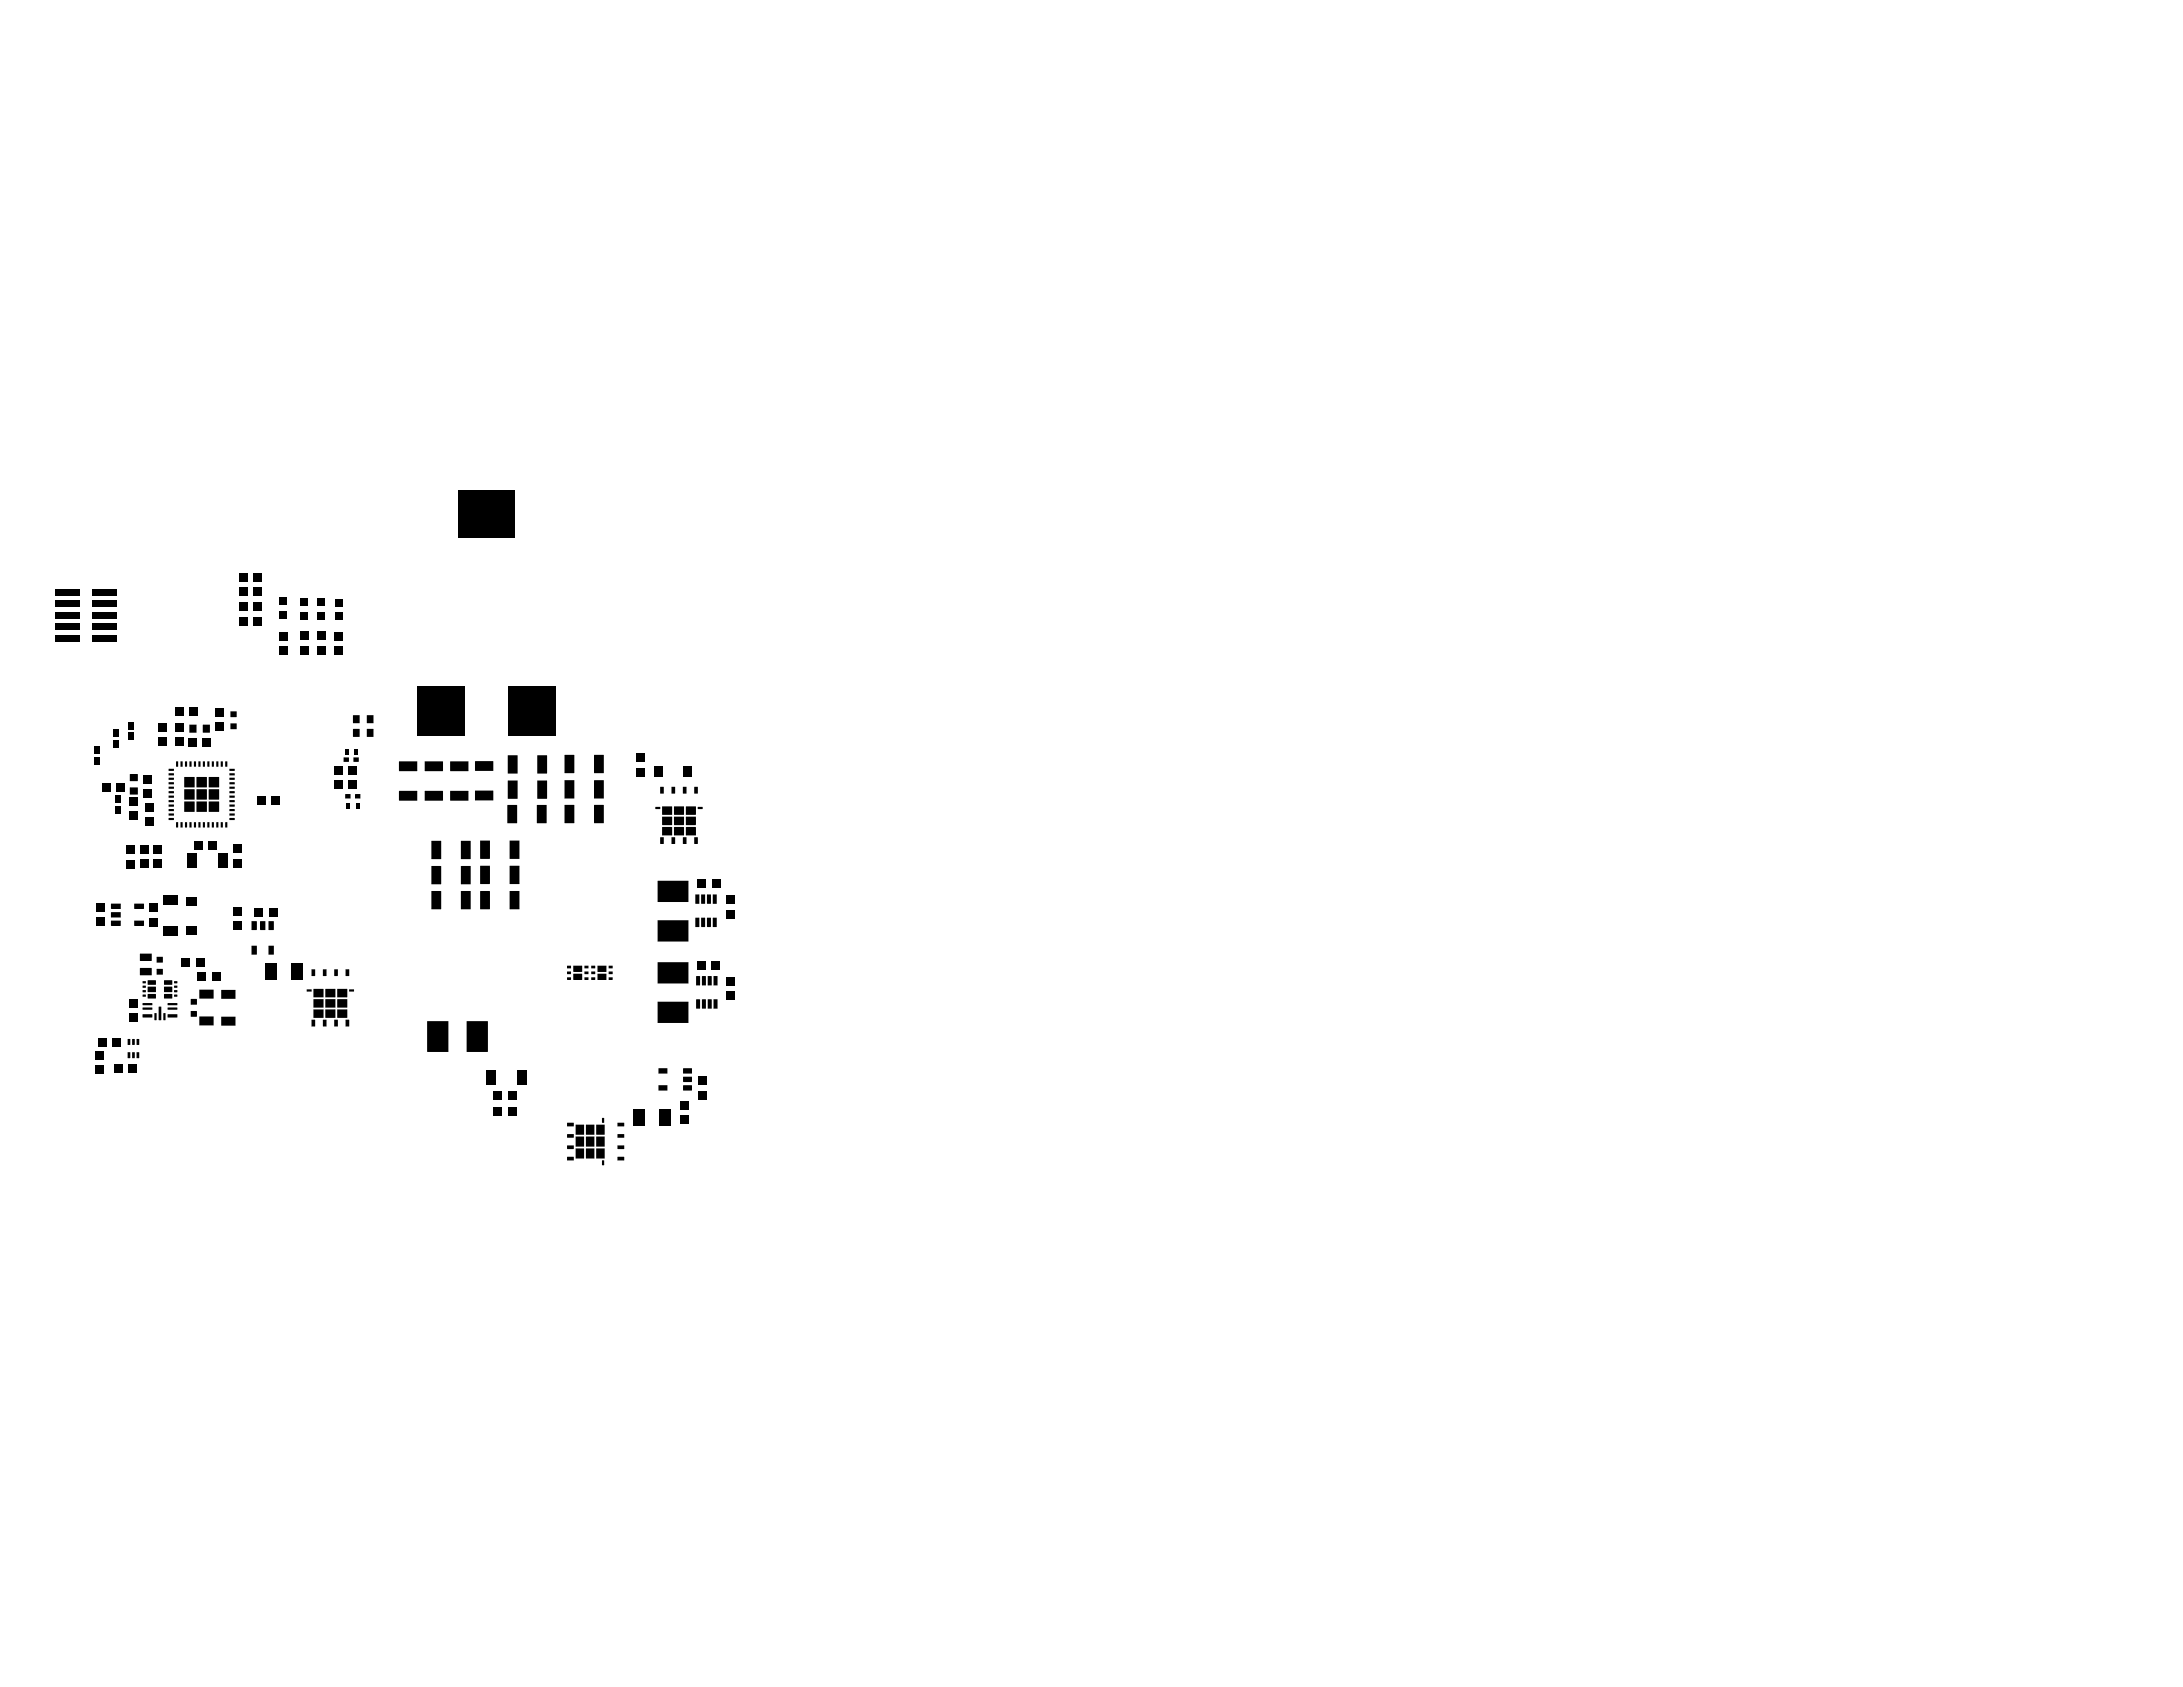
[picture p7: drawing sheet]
<svg xmlns="http://www.w3.org/2000/svg" width="279mm" height="216mm" viewBox="0 0 279 216" stroke-linecap="round" stroke-linejoin="round" font-family="sans-serif">
<g fill="#000">
<path d="M16.6 99.9l.1 .1zM21.6 98.6v.1zM21.6 99.7v.1zM22.2 98.4h.1zM22.2 99h.1zM22.2 99.5l.1 .1zM22.5 98.1h.1zM22.7 97.4l.1 .1zM23.1 98.1h.1zM23.3 97.4l.1 .1zM23.9 97.4v.1zM24.2 93.7l.1 .1z"/>
<path d="M24.2 98.1h.1zM24.5 97.4v.1zM24.8 98.1h.1zM25 97.4l.1 .1zM25.1 92.7l.1 .1zM25.2 99.4l1.3 .1v1.3l-1.3-.1zM25.6 97.4l.1 .1zM26 93.7v.1zM26.2 97.4v.1zM26.5 98.1h.1zM26.8 97.4v.1zM26.7 99.4l1.3 .1v1.3l-1.3-.1z"/>
<path d="M26.8 92.7l.1 .1zM27.1 98.1h.1zM27.3 97.4l.1 .1zM27.9 97.4l.1 .1zM28.2 98.1h.1zM28.5 97.4v.1zM28.8 98.1h.1zM29 97.4l.1 .1zM29.4 99.7v.1zM29.4 98.6v.1zM29.5 91.7v.1zM30 99.5v.1z"/>
<path d="M30.2 92.6h.1zM30.2 91l.1 .1zM44 97.4v.1zM44.6 96.9l.1 .1zM45.2 92.5v.1zM45.2 97.4l.1 .1zM45.9 96.9v.1zM46 91.5v.1zM46.9 92.5l.1 .1zM46.9 94.3h.1zM47.7 91.5l.1 .1zM47.7 93.3h.1z"/>
<path d="M51.1 98.6v.1zM53.3 97.4l.1 .1zM54.4 98.6v.1zM56.6 97.4l.1 .1zM57.6 98.6l.1 .1zM59.9 97.4l.1 .1zM60.8 98.6v.1zM63.1 97.4v.1zM65 98.9v.1zM68.8 98.9v.1zM73.5 99.8v.1zM73.5 96.6v.1z"/>
<path d="M76 98.9h.1zM77.2 99.8l.1 .1zM77.2 96.6l.1 .1zM14.2 116.3h.1zM14.2 117.4h.1zM14.2 118.4l.1 .1zM15.4 115.6l.1 .1zM15.4 116.7l.1 .1zM15.4 117.8l.1 .1zM16.6 101.6l.1 .1zM17.2 118.4v.1zM18.4 117.8v.1z"/>
<path d="M18.4 115.6v.1zM21.6 100.3v.1zM21.6 102v.1zM21.6 102.6v.1zM21.6 104.3v.1zM21.6 104.9v.1zM22.2 100.1l.1 .1zM22.2 100.7h.1zM22.2 101.2l.1 .1zM22.2 101.8l.1 .1zM22.2 102.4h.1zM22.2 103h.1z"/>
<path d="M22.2 103.5l.1 .1zM22.2 104.1l.1 .1zM22.2 104.7h.1zM22.5 105.8l.1 .1zM22.7 105.2l.1 .1zM23.1 105.8l.1 .1zM23.3 105.2l.1 .1zM23.6 101h1.3v1.3h-1.3zM23.6 99.4l1.3 .1v1.3l-1.3-.1zM23.7 105.8v.1zM23.9 105.2v.1zM24.2 105.8l.1 .1z"/>
<path d="M24.5 105.2v.1zM24.8 105.8l.1 .1zM23.6 102.6h1.3v1.3h-1.3zM25 105.2l.1 .1zM25.2 101h1.3v1.3h-1.3zM25.2 102.6h1.3v1.3h-1.3zM25.4 105.8v.1zM25.6 105.2l.1 .1zM26 105.8v.1zM26.2 105.2v.1zM26.5 105.8l.1 .1zM26.8 105.2v.1z"/>
<path d="M27.1 105.8l.1 .1zM27.3 105.2l.1 .1zM27.7 105.8v.1zM27.9 105.2l.1 .1zM26.7 101h1.3v1.3h-1.3zM26.7 102.6h1.3v1.3h-1.3zM28.2 105.8l.1 .1zM28.5 105.2v.1zM28.8 105.8l.1 .1zM29 105.2l.1 .1zM29.4 104.9v.1zM29.4 104.3v.1z"/>
<path d="M29.4 102.6v.1zM29.4 102v.1zM29.4 100.3v.1zM30 104.1v.1zM30 103.5v.1zM30 101.8v.1zM30 101.2v.1zM30 100.1v.1zM32.8 117.9h.1zM33.9 117.9h.1zM35 117.9h.1zM44.2 102.1v.1z"/>
<path d="M44.8 101.6l.1 .1zM45.4 102.1l.1 .1zM46.1 101.6v.1zM51.1 102.4v.1zM53.3 101.2l.1 .1zM54.4 102.4v.1zM55.2 116.3l.1 .1zM55.2 109.9l.1 .1zM55.2 113.1l.1 .1zM56.4 114l.1 .1zM56.4 107.6l.1 .1zM56.4 110.8l.1 .1z"/>
<path d="M56.6 101.2l.1 .1zM57.6 102.4l.1 .1zM59 116.3v.1zM59 109.9v.1zM59 113.1v.1zM59.9 101.2l.1 .1zM60.2 114v.1zM60.2 107.6v.1zM60.2 110.8v.1zM61.4 109.9h.1zM61.4 113.1h.1zM61.4 116.3l.1 .1z"/>
<path d="M62.7 110.8v.1zM62.7 114v.1zM64.9 105.3l.1 .1zM65.2 109.9h.1zM65.2 113.1h.1zM65.2 116.3l.1 .1zM66.1 103l.1 .1zM66.4 107.6h.1zM66.4 110.8l.1 .1zM66.4 114l.1 .1zM68.7 105.3l.1 .1zM69.9 103l.1 .1z"/>
<path d="M72.3 102.1v.1zM72.3 105.3v.1zM73.5 103v.1zM76 102.1l.1 .1zM76 105.3l.1 .1zM77.2 103l.1 .1zM84.5 101.5v.1zM84.7 106.9h.1zM84.7 104.2l.1 .1zM84.7 105.5l.1 .1zM84.9 107.1l.1 .1zM84.9 100.7l.1 .1z"/>
<path d="M86 105.8v.1zM86 103.2v.1zM86 104.5v.1zM85.9 101.5l.1 .1zM85.9 108h.1zM86.3 105.5v.1zM86.3 104.2v.1zM86.4 100.7v.1zM86.4 107.1v.1zM87.4 101.5l.1 .1zM87.4 108h.1zM87.5 104.5l.1 .1z"/>
<path d="M87.5 103.2l.1 .1zM87.5 105.8l.1 .1zM87.8 100.7l.1 .1zM87.8 107.1l.1 .1zM87.8 104.2v.1zM87.8 105.5v.1zM88.1 112.7v.1zM88.8 101.5l.1 .1zM88.8 108h.1zM89 105.8l.1 .1zM89 103.2l.1 .1zM89 104.5l.1 .1z"/>
<path d="M89 115.6v.1zM89.3 100.7v.1zM89.3 107.1v.1zM89.3 103.5h.1zM89.5 117.4v.1zM89.7 115.6l.1 .1zM89.7 118.6h.1zM90.2 114.5h.1zM90.2 117.4l.1 .1zM90.5 115.6v.1zM90.9 114.5h.1zM90.9 117.4l.1 .1z"/>
<path d="M91.2 115.6l.1 .1zM91.2 118.6h.1zM91.7 117.4v.1zM16.3 133.7h.1zM16.3 135.4h.1zM16.6 133h.1zM16.6 134.7h.1zM16.9 135.4h.1zM16.9 133.7h.1zM17.2 134.7h.1zM17.2 133h.1zM17.9 122.9l.1 .1z"/>
<path d="M17.9 124.8h.1zM18.3 129.8h1.2v.4h-1.2zM18.3 127.3h.3l.1 .2-.4 .1zM18.3 126.7h.3l.1 .3h-.4zM18.3 126.2l.3-.1 .1 .3h-.4zM18.3 125.6h.3l.1 .2h-.4zM18.9 125.5h1l.1 .5h-1.1zM18.9 127.2h1l.1 .6h-1.1zM19.4 122v.1zM18.3 129l1.2-.1v.3h-1.2zM18.3 128.4h1.2v.2l-1.2 .1zM19.8 129.7h.2v.9l-.2-.1z"/>
<path d="M18.9 126.3h1l.1 .7h-1.1zM20 123.1l.1 .1zM20 124.7h.1zM20.3 128.8l.3 .1v1.7l-.3-.1zM20.8 122.4v.1zM20.9 129.7h.3l-.1 .9-.2-.1zM21.5 128.4h1.2v.2l-1.2 .1zM21 126.3h1v.7h-1zM21 125.5h1v.5h-1zM21 127.2h1v.6h-1zM22.3 127.3h.4v.2l-.4 .1zM22.3 126.7h.4v.3h-.4z"/>
<path d="M22.3 126.2l.4-.1v.3h-.4zM22.3 125.6h.4v.2h-.4zM21.5 128.9h1.2v.3h-1.2zM21.5 129.8h1.2v.4h-1.2zM24.4 128.5l.1 .1zM24.4 130.1h.1zM25.2 127.8v.1zM25.5 131.2h.1zM25.5 127.7l.1 .1zM28.3 131.2l.1 .1zM28.3 127.8h.1zM30.1 130.1v.1z"/>
<path d="M32.2 122.1v.1zM32.8 121l.1 .1zM34.4 122.1v.1zM35 121l.1 .1zM39.3 126.8v.1zM39.8 126.6l.1 .1zM39.9 131.3v.1zM40.1 130.2l.1 .1zM40.1 127.6h.1zM40.1 128.9l.1 .1zM40.3 130.5v.1zM40.3 124v.1z"/>
<path d="M41.3 129.2h.1zM41.3 126.6h.1zM41.3 127.9h.1zM41.3 131.3l.1 .1zM41.3 124.9h.1zM41.6 128.9l.1 .1zM41.6 127.6h.1zM41.6 130.2l.1 .1zM41.7 130.5l.1 .1zM41.7 124l.1 .1zM42.8 131.3v.1zM43.2 130.5v.1z"/>
<path d="M43.2 124v.1zM43.2 130.2v.1zM43.2 128.9v.1zM44.2 131.3l.1 .1zM44.2 124.9h.1zM44.4 129.2h.1zM44.4 126.6h.1zM44.4 127.9h.1zM44.6 130.5l.1 .1zM44.6 124l.1 .1zM44.7 126.8v.1zM45.3 126.6v.1z"/>
<path d="M57.3 130.7h.1zM59.7 134.6h.1zM72.6 124.6v.1zM73 125.1h.1zM73 124.3l.1 .1zM73 123.6h.1zM73.4 124.3v.1zM74.5 124.6v.1zM74.8 123.9h.1zM74.8 124.6l.1 .1zM74.8 125.4h.1zM75.3 124.3v.1z"/>
<path d="M75.7 124.6v.1zM76.1 123.6h.1zM76.1 124.3l.1 .1zM76.1 125.1h.1zM76.5 124.3v.1zM77.6 124.6v.1zM77.9 123.9h.1zM77.9 124.6l.1 .1zM77.9 125.4h.1zM78.4 124.3v.1zM84.2 120.4v.1zM84.2 125.8v.1z"/>
<path d="M84.3 137.3v.1zM84.3 139.5v.1zM85.4 136.7v.1zM87.4 138.4l.1 .1zM87.4 137.3l.1 .1zM87.4 139.5l.1 .1zM88.1 123.1v.1zM88.1 128.2v.1zM88.5 137.8l.1 .1zM88.5 136.7l.1 .1zM88.5 138.9h.1zM89.1 129v.1z"/>
<path d="M89.5 124.9l.1 .1zM89.5 127.9h.1zM89.8 126.1h.1zM89.8 129l.1 .1zM90.3 124.9v.1zM90.6 129v.1zM91 124.9l.1 .1zM91 127.9h.1zM91.3 126.1h.1zM91.3 129l.1 .1zM91.8 124.9v.1zM72.6 144.1v.1z"/>
<path d="M72.6 145.5v.1zM72.6 147v.1zM73.4 145.1v.1zM73.4 148v.1zM73.7 148.2v.1zM74.7 143.9l.1 .1zM74.7 147h.1zM74.7 145.5h.1zM75 148.2v.1zM76 143.9l.1 .1zM76 147h.1zM76 145.5h.1z"/>
<path d="M76.3 145.2h.1zM76.3 148.2l.1 .1zM76.3 146.7h.1zM77 149.1h.1zM77 143.6l.1 .1zM77.3 148.5v.1zM77.3 143.9l.1 .1zM77.3 147h.1zM77.3 145.5h.1zM79 144.1l.1 .1zM79 145.5l.1 .1zM79 147l.1 .1z"/>
<path d="M79 148.5h.1zM79.8 143.7h.1zM79.8 145.1l.1 .1zM79.8 146.6h.1zM79.8 148l.1 .1z"/>
</g>
<g fill="#000">
<path d="M7.1 75.4h3.2v.9h-3.2z" fill-rule="evenodd"/>
<path d="M7.1 76.9h3.2v.8h-3.2z" fill-rule="evenodd"/>
<path d="M7.1 78.3h3.2v.9h-3.2z" fill-rule="evenodd"/>
<path d="M7.1 79.8h3.2v.8h-3.2z" fill-rule="evenodd"/>
<path d="M11.7 75.4h3.2v.9h-3.2z" fill-rule="evenodd"/>
<path d="M11.7 76.9h3.2v.8h-3.2z" fill-rule="evenodd"/>
<path d="M11.7 78.3h3.2v.9h-3.2z" fill-rule="evenodd"/>
<path d="M11.7 79.8h3.2v.8h-3.2z" fill-rule="evenodd"/>
<path d="M30.6 77.1h1.1v1.1h-1.1z" fill-rule="evenodd"/>
<path d="M30.6 73.3h1.1v1.2h-1.1z" fill-rule="evenodd"/>
<path d="M30.6 75.2h1.1v1.1h-1.1z" fill-rule="evenodd"/>
<path d="M32.5 77.1h1v1.1h-1z" fill-rule="evenodd"/>
<path d="M32.5 73.3h1v1.2h-1z" fill-rule="evenodd"/>
<path d="M32.5 75.2h1v1.1h-1z" fill-rule="evenodd"/>
<path d="M35.8 76.5h.9v.9h-.9z" fill-rule="evenodd"/>
<path d="M35.8 78.2h.9v.9h-.9z" fill-rule="evenodd"/>
<path d="M38.5 78.3h.9v1h-.9z" fill-rule="evenodd"/>
<path d="M38.5 76.6h.9v.9h-.9z" fill-rule="evenodd"/>
<path d="M40.7 78.3h.9v1h-.9z" fill-rule="evenodd"/>
<path d="M40.7 76.6h.9v.9h-.9z" fill-rule="evenodd"/>
<path d="M42.9 76.7h.9v.9h-.9z" fill-rule="evenodd"/>
<path d="M42.9 78.4h.9v.9h-.9z" fill-rule="evenodd"/>
<path d="M58.6 62.7h7.3v6.1h-7.3z" fill-rule="evenodd"/>
<path d="M7.1 81.2h3.2v.9h-3.2z" fill-rule="evenodd"/>
<path d="M11.7 81.2h3.2v.9h-3.2z" fill-rule="evenodd"/>
<path d="M12.1 97h.6v.9h-.6z" fill-rule="evenodd"/>
<path d="M12.1 95.6h.6v.9h-.6z" fill-rule="evenodd"/>
<path d="M14.5 93.4h.7v.9h-.7z" fill-rule="evenodd"/>
<path d="M14.5 94.7h.7v1h-.7z" fill-rule="evenodd"/>
<path d="M16.7 99.1h.9v.8l-.9 .1z" fill-rule="evenodd"/>
<path d="M16.4 93.8h.7v.9h-.7z" fill-rule="evenodd"/>
<path d="M16.4 92.4h.7v.9h-.7z" fill-rule="evenodd"/>
<path d="M20.3 92.5h1v1.1h-1z" fill-rule="evenodd"/>
<path d="M20.3 94.3h1v1.2h-1z" fill-rule="evenodd"/>
<path d="M21.6 98.4h.6l.1 .2-.7 .1z" fill-rule="evenodd"/>
<path d="M21.6 99h.6l.1 .2h-.7z" fill-rule="evenodd"/>
<path d="M21.6 99.5h.6l.1 .2-.7 .1z" fill-rule="evenodd"/>
<path d="M22.4 90.5h1.1v1.1h-1.1z" fill-rule="evenodd"/>
<path d="M22.6 97.4l.2 .1-.1 .6h-.2z" fill-rule="evenodd"/>
<path d="M23.2 97.4l.2 .1-.1 .6h-.2z" fill-rule="evenodd"/>
<path d="M22.5 92.5h1v1.1h-1z" fill-rule="evenodd"/>
<path d="M22.5 94.3h1v1.2h-1z" fill-rule="evenodd"/>
<path d="M23.7 97.5h.2v.6h-.2z" fill-rule="evenodd"/>
<path d="M24.1 94.5h1.1v1.1h-1.1z" fill-rule="evenodd"/>
<path d="M24.2 90.5h1.1v1.1h-1.1z" fill-rule="evenodd"/>
<path d="M24.3 97.4l.2 .1v.6h-.3z" fill-rule="evenodd"/>
<path d="M24.9 97.4l.2 .1-.1 .6h-.2z" fill-rule="evenodd"/>
<path d="M24.2 92.8h1l-.1 1-.9-.1z" fill-rule="evenodd"/>
<path d="M25.4 97.4l.3 .1-.1 .6h-.2z" fill-rule="evenodd"/>
<path d="M25.9 94.5h1.1v1.1h-1.1z" fill-rule="evenodd"/>
<path d="M26 97.5h.2v.6h-.2z" fill-rule="evenodd"/>
<path d="M26.6 97.4l.2 .1v.6h-.3z" fill-rule="evenodd"/>
<path d="M26 92.8h.9l-.1 1-.8-.1z" fill-rule="evenodd"/>
<path d="M27.2 97.4l.2 .1-.1 .6h-.2z" fill-rule="evenodd"/>
<path d="M27.5 92.4h1.1v1.1h-1.1z" fill-rule="evenodd"/>
<path d="M27.5 90.6h1.1v1.1h-1.1z" fill-rule="evenodd"/>
<path d="M27.7 97.4l.3 .1-.1 .6h-.2z" fill-rule="evenodd"/>
<path d="M28.2 97.5h.3v.6h-.3z" fill-rule="evenodd"/>
<path d="M28.8 97.5h.3l-.1 .6h-.2z" fill-rule="evenodd"/>
<path d="M29.4 99.6l.6-.1v.2l-.6 .1z" fill-rule="evenodd"/>
<path d="M29.4 99h.6v.2h-.6z" fill-rule="evenodd"/>
<path d="M29.4 98.4h.6v.2l-.6 .1z" fill-rule="evenodd"/>
<path d="M29.5 92.6h.7l.1 .7h-.8z" fill-rule="evenodd"/>
<path d="M29.5 91h.7l.1 .7-.8 .1z" fill-rule="evenodd"/>
<path d="M30.6 78.9h1.1v1.1h-1.1z" fill-rule="evenodd"/>
<path d="M32.5 78.9h1v1.1h-1z" fill-rule="evenodd"/>
<path d="M35.7 80.9h1.1v1.1h-1.1z" fill-rule="evenodd"/>
<path d="M35.7 82.7h1.1v1.1h-1.1z" fill-rule="evenodd"/>
<path d="M38.4 82.6h1.1v1.2h-1.1z" fill-rule="evenodd"/>
<path d="M38.4 80.8h1.1v1.2h-1.1z" fill-rule="evenodd"/>
<path d="M40.6 82.6h1.1v1.2h-1.1z" fill-rule="evenodd"/>
<path d="M40.6 80.8h1.1v1.1h-1.1z" fill-rule="evenodd"/>
<path d="M42.8 98.1h1.1v1h-1.1z" fill-rule="evenodd"/>
<path d="M42.8 82.7h1.1v1.1h-1.1z" fill-rule="evenodd"/>
<path d="M42.8 80.8h1.1v1.2h-1.1z" fill-rule="evenodd"/>
<path d="M44.6 98.1h1.1v1h-1.1z" fill-rule="evenodd"/>
<path d="M44.2 95.9h.4v.7h-.4z" fill-rule="evenodd"/>
<path d="M44 97l.6-.1 .1 .5-.7 .1z" fill-rule="evenodd"/>
<path d="M45.2 91.6h.8v1l-.8-.1z" fill-rule="evenodd"/>
<path d="M45.2 93.3h.8v1h-.8z" fill-rule="evenodd"/>
<path d="M45.3 95.9h.5v.7h-.5z" fill-rule="evenodd"/>
<path d="M45.3 96.9h.6v.5l-.6 .1z" fill-rule="evenodd"/>
<path d="M47 91.5l.8 .1-.1 1-.8-.1z" fill-rule="evenodd"/>
<path d="M47 93.3h.8l-.1 1h-.8z" fill-rule="evenodd"/>
<path d="M51.1 97.4h2.2l.1 1.2-2.3 .1z" fill-rule="evenodd"/>
<path d="M53.4 87.8h6.1v6.4h-6.1z" fill-rule="evenodd"/>
<path d="M54.4 97.4h2.2l.1 1.2-2.3 .1z" fill-rule="evenodd"/>
<path d="M57.7 97.4h2.2l.1 1.2-2.3 .1z" fill-rule="evenodd"/>
<path d="M60.8 97.4h2.3v1.2l-2.3 .1z" fill-rule="evenodd"/>
<path d="M65 87.8h6.1v6.4h-6.1z" fill-rule="evenodd"/>
<path d="M65 96.7h1.2v2.3l-1.2-.1z" fill-rule="evenodd"/>
<path d="M65 99.9h1.2v2.3h-1.2z" fill-rule="evenodd"/>
<path d="M68.8 96.7h1.2v2.3l-1.2-.1z" fill-rule="evenodd"/>
<path d="M68.8 99.9h1.2v2.3h-1.2z" fill-rule="evenodd"/>
<path d="M72.3 96.7h1.2v2.2h-1.2z" fill-rule="evenodd"/>
<path d="M76 96.7h1.3l-.1 2.2h-1.2z" fill-rule="evenodd"/>
<path d="M81.4 98.2h1.1v1.2h-1.1z" fill-rule="evenodd"/>
<path d="M81.4 96.4h1.1v1.2h-1.1z" fill-rule="evenodd"/>
<path d="M83.7 98h1.1v1.4h-1.1z" fill-rule="evenodd"/>
<path d="M87.5 98h1v1.4h-1z" fill-rule="evenodd"/>
<path d="M12.3 117.4h1.1v1.1h-1.1z" fill-rule="evenodd"/>
<path d="M12.3 115.5h1.1v1.2h-1.1z" fill-rule="evenodd"/>
<path d="M13.1 100.3h1.1v1.1h-1.1z" fill-rule="evenodd"/>
<path d="M14.9 100.3h1.2v1.1h-1.2z" fill-rule="evenodd"/>
<path d="M14.7 101.8h.7v1h-.7z" fill-rule="evenodd"/>
<path d="M14.7 103.2h.7v.9h-.7z" fill-rule="evenodd"/>
<path d="M14.3 115.6h1.1l.1 .7h-1.2z" fill-rule="evenodd"/>
<path d="M14.3 116.7h1.1l.1 .7h-1.2z" fill-rule="evenodd"/>
<path d="M14.3 117.8h1.1l.1 .6-1.2 .1z" fill-rule="evenodd"/>
<path d="M16.5 102h1.1v1.2h-1.1z" fill-rule="evenodd"/>
<path d="M16.5 103.8h1.1v1.2h-1.1z" fill-rule="evenodd"/>
<path d="M16.7 100.8h.9v.8l-.9 .1z" fill-rule="evenodd"/>
<path d="M16.1 108.2h1.1v1.1h-1.1z" fill-rule="evenodd"/>
<path d="M16.1 110h1.1v1.2h-1.1z" fill-rule="evenodd"/>
<path d="M17.2 117.9l1.2-.1v.6l-1.2 .1z" fill-rule="evenodd"/>
<path d="M17.2 115.6h1.2v.7h-1.2z" fill-rule="evenodd"/>
<path d="M18 108.2h1v1.1h-1z" fill-rule="evenodd"/>
<path d="M18 110h1v1.1h-1z" fill-rule="evenodd"/>
<path d="M19.1 117.5h1.1v1.1h-1.1z" fill-rule="evenodd"/>
<path d="M19.1 115.6h1.1v1.2h-1.1z" fill-rule="evenodd"/>
<path d="M18.3 101h1.1v1.1h-1.1z" fill-rule="evenodd"/>
<path d="M18.3 99.1h1.1v1.2h-1.1z" fill-rule="evenodd"/>
<path d="M18.6 104.6h1.1v1.2h-1.1z" fill-rule="evenodd"/>
<path d="M18.6 102.8h1.1v1.1h-1.1z" fill-rule="evenodd"/>
<path d="M19.6 108.2h1.1v1.1h-1.1z" fill-rule="evenodd"/>
<path d="M19.6 110h1.1v1.1h-1.1z" fill-rule="evenodd"/>
<path d="M20.9 114.6h1.8v1.2h-1.8z" fill-rule="evenodd"/>
<path d="M20.9 118.5h1.8v1.2h-1.8z" fill-rule="evenodd"/>
<path d="M21.6 100.1h.6l.1 .2-.7 .1z" fill-rule="evenodd"/>
<path d="M21.6 100.7h.6l.1 .2h-.7z" fill-rule="evenodd"/>
<path d="M21.6 101.2h.6l.1 .3h-.7z" fill-rule="evenodd"/>
<path d="M21.6 101.9l.6-.1 .1 .2-.7 .1z" fill-rule="evenodd"/>
<path d="M21.6 102.4h.6l.1 .2-.7 .1z" fill-rule="evenodd"/>
<path d="M21.6 103h.6l.1 .2h-.7z" fill-rule="evenodd"/>
<path d="M21.6 103.5h.6l.1 .3h-.7z" fill-rule="evenodd"/>
<path d="M21.6 104.1h.6l.1 .2-.7 .1z" fill-rule="evenodd"/>
<path d="M21.6 104.7h.6l.1 .2-.7 .1z" fill-rule="evenodd"/>
<path d="M22.5 105.3h.3l-.1 .6-.2-.1z" fill-rule="evenodd"/>
<path d="M23.1 105.3h.3l-.1 .6-.2-.1z" fill-rule="evenodd"/>
<path d="M23.7 105.3h.2v.6l-.2-.1z" fill-rule="evenodd"/>
<path d="M23.8 118.5h1.4v1.1h-1.4z" fill-rule="evenodd"/>
<path d="M23.8 114.8h1.4v1h-1.4z" fill-rule="evenodd"/>
<path d="M24.2 105.3h.3v.6l-.3-.1z" fill-rule="evenodd"/>
<path d="M24.8 105.3h.3l-.1 .6-.2-.1z" fill-rule="evenodd"/>
<path d="M24 109.2h1.3v1.8h-1.3z" fill-rule="evenodd"/>
<path d="M25.4 105.3h.3l-.1 .6-.2-.1z" fill-rule="evenodd"/>
<path d="M24.8 107.6h1.1v1.1h-1.1z" fill-rule="evenodd"/>
<path d="M26 105.3h.2v.6l-.2-.1z" fill-rule="evenodd"/>
<path d="M26.5 105.3h.3v.6l-.3-.1z" fill-rule="evenodd"/>
<path d="M27.1 105.3h.3l-.1 .6-.2-.1z" fill-rule="evenodd"/>
<path d="M27.7 105.3h.3l-.1 .6-.2-.1z" fill-rule="evenodd"/>
<path d="M26.6 107.6h1.2v1.1h-1.2z" fill-rule="evenodd"/>
<path d="M28.2 105.3h.3v.6l-.3-.1z" fill-rule="evenodd"/>
<path d="M28.8 105.3h.3l-.1 .6-.2-.1z" fill-rule="evenodd"/>
<path d="M27.9 109.2h1.2v1.8h-1.2z" fill-rule="evenodd"/>
<path d="M29.4 104.7h.6v.2l-.6 .1z" fill-rule="evenodd"/>
<path d="M29.4 104.2l.6-.1v.2l-.6 .1z" fill-rule="evenodd"/>
<path d="M29.4 103.6l.6-.1v.3h-.6z" fill-rule="evenodd"/>
<path d="M29.4 103h.6v.2h-.6z" fill-rule="evenodd"/>
<path d="M29.4 102.4h.6v.2l-.6 .1z" fill-rule="evenodd"/>
<path d="M29.4 101.9l.6-.1v.2l-.6 .1z" fill-rule="evenodd"/>
<path d="M29.4 101.2h.6v.3h-.6z" fill-rule="evenodd"/>
<path d="M29.4 100.7h.6v.2h-.6z" fill-rule="evenodd"/>
<path d="M29.4 100.1h.6v.2l-.6 .1z" fill-rule="evenodd"/>
<path d="M29.8 108.1h1.1v1.1h-1.1z" fill-rule="evenodd"/>
<path d="M29.8 109.9h1.1v1.1h-1.1z" fill-rule="evenodd"/>
<path d="M29.8 116h1.1v1.2h-1.1z" fill-rule="evenodd"/>
<path d="M29.8 117.9h1.1v1.1h-1.1z" fill-rule="evenodd"/>
<path d="M32.2 117.9h.7l-.1 1.1h-.6z" fill-rule="evenodd"/>
<path d="M32.6 116.2h1.1v1.1h-1.1z" fill-rule="evenodd"/>
<path d="M33.3 117.9h.7l-.1 1.1h-.6z" fill-rule="evenodd"/>
<path d="M32.9 101.9h1.1v1.1h-1.1z" fill-rule="evenodd"/>
<path d="M34.4 117.9h.7l-.1 1.1h-.6z" fill-rule="evenodd"/>
<path d="M34.4 116.2h1.1v1.1h-1.1z" fill-rule="evenodd"/>
<path d="M34.7 101.9h1.2v1.1h-1.2z" fill-rule="evenodd"/>
<path d="M42.8 99.9h1.1v1.1h-1.1z" fill-rule="evenodd"/>
<path d="M44.6 99.9h1.1v1.1h-1.1z" fill-rule="evenodd"/>
<path d="M44.4 102.8h.4v.7h-.4z" fill-rule="evenodd"/>
<path d="M44.2 101.7l.6-.1 .1 .5-.7 .1z" fill-rule="evenodd"/>
<path d="M45.5 102.8h.5v.7h-.5z" fill-rule="evenodd"/>
<path d="M45.4 101.7l.7-.1v.5l-.6 .1z" fill-rule="evenodd"/>
<path d="M51.1 101.2h2.2l.1 1.2-2.3 .1z" fill-rule="evenodd"/>
<path d="M55.3 114l1.2 .1-.1 2.3-1.2-.1z" fill-rule="evenodd"/>
<path d="M55.3 107.6l1.2 .1-.1 2.3-1.2-.1z" fill-rule="evenodd"/>
<path d="M55.3 110.8l1.2 .1-.1 2.3-1.2-.1z" fill-rule="evenodd"/>
<path d="M54.4 101.2h2.2l.1 1.2-2.3 .1z" fill-rule="evenodd"/>
<path d="M57.7 101.2h2.2l.1 1.2-2.3 .1z" fill-rule="evenodd"/>
<path d="M59 114.1h1.2v2.3l-1.2-.1z" fill-rule="evenodd"/>
<path d="M59 107.7h1.2v2.3l-1.2-.1z" fill-rule="evenodd"/>
<path d="M59 110.9h1.2v2.3l-1.2-.1z" fill-rule="evenodd"/>
<path d="M61.4 107.6h1.3v2.3h-1.3z" fill-rule="evenodd"/>
<path d="M61.4 110.9h1.3v2.2h-1.3z" fill-rule="evenodd"/>
<path d="M61.4 114.1h1.3v2.3l-1.3-.1z" fill-rule="evenodd"/>
<path d="M60.8 101.2h2.3v1.2h-2.3z" fill-rule="evenodd"/>
<path d="M65.3 107.6h1.2l-.1 2.3h-1.2z" fill-rule="evenodd"/>
<path d="M65.3 110.8l1.2 .1-.1 2.2h-1.2z" fill-rule="evenodd"/>
<path d="M65.3 114l1.2 .1-.1 2.3-1.2-.1z" fill-rule="evenodd"/>
<path d="M65 103l1.2 .1-.1 2.3-1.2-.1z" fill-rule="evenodd"/>
<path d="M68.8 103l1.2 .1-.1 2.3-1.2-.1z" fill-rule="evenodd"/>
<path d="M72.3 99.9h1.2v2.3l-1.2-.1z" fill-rule="evenodd"/>
<path d="M72.3 103.1h1.2v2.3l-1.2-.1z" fill-rule="evenodd"/>
<path d="M76.1 99.8l1.2 .1-.1 2.3-1.2-.1z" fill-rule="evenodd"/>
<path d="M76.1 103l1.2 .1-.1 2.3-1.2-.1z" fill-rule="evenodd"/>
<path d="M83.9 103.3h.6v.2h-.6z" fill-rule="evenodd"/>
<path d="M84.5 107.1l.5 .1-.1 .8h-.4z" fill-rule="evenodd"/>
<path d="M84.5 100.7l.5 .1-.1 .8-.4-.1z" fill-rule="evenodd"/>
<path d="M84.8 105.8h1.2v1.1h-1.2z" fill-rule="evenodd"/>
<path d="M84.8 103.2h1.2v1l-1.2 .1z" fill-rule="evenodd"/>
<path d="M84.8 104.5h1.2v1l-1.2 .1z" fill-rule="evenodd"/>
<path d="M86 100.7l.4 .1v.8l-.5-.1z" fill-rule="evenodd"/>
<path d="M86 107.1l.4 .1v.8h-.5z" fill-rule="evenodd"/>
<path d="M86.3 104.5h1.2l.1 1-1.3 .1z" fill-rule="evenodd"/>
<path d="M86.3 103.2h1.2l.1 1-1.3 .1z" fill-rule="evenodd"/>
<path d="M86.3 105.8h1.2l.1 1.1h-1.3z" fill-rule="evenodd"/>
<path d="M87.4 100.8h.5l-.1 .8-.4-.1z" fill-rule="evenodd"/>
<path d="M87.4 107.2h.5l-.1 .8h-.4z" fill-rule="evenodd"/>
<path d="M84.2 112.8l3.9-.1v2.7h-3.9z" fill-rule="evenodd"/>
<path d="M87.8 105.9l1.2-.1 .1 1.1h-1.3z" fill-rule="evenodd"/>
<path d="M87.8 103.2h1.2l.1 1-1.3 .1z" fill-rule="evenodd"/>
<path d="M87.8 104.6l1.2-.1 .1 1-1.3 .1z" fill-rule="evenodd"/>
<path d="M89 114.5h.5v1.2l-.5-.1z" fill-rule="evenodd"/>
<path d="M89 117.4l.5 .1v1.1h-.5z" fill-rule="evenodd"/>
<path d="M88.9 100.7l.4 .1v.8l-.5-.1z" fill-rule="evenodd"/>
<path d="M88.9 107.1l.4 .1v.8h-.5z" fill-rule="evenodd"/>
<path d="M89.7 114.5h.6l-.1 1.2-.5-.1z" fill-rule="evenodd"/>
<path d="M89.8 117.4l.5 .1-.1 1.1h-.5z" fill-rule="evenodd"/>
<path d="M89.3 103.3h.6v.2h-.5z" fill-rule="evenodd"/>
<path d="M89.3 112.5h1.1v1.1h-1.1z" fill-rule="evenodd"/>
<path d="M90.5 114.5h.5l-.1 1.2-.4-.1z" fill-rule="evenodd"/>
<path d="M90.5 117.5h.5l-.1 1.1h-.4z" fill-rule="evenodd"/>
<path d="M91.2 114.5h.5v1.2l-.5-.1z" fill-rule="evenodd"/>
<path d="M91.3 117.4l.4 .1v1.1h-.5z" fill-rule="evenodd"/>
<path d="M91.1 112.5h1.1v1.1h-1.1z" fill-rule="evenodd"/>
<path d="M93 114.6h1v1.1h-1z" fill-rule="evenodd"/>
<path d="M93 116.4h1v1.2h-1z" fill-rule="evenodd"/>
<path d="M12.2 136.3h1.1v1.1h-1.1z" fill-rule="evenodd"/>
<path d="M12.2 134.5h1.1v1.1h-1.1z" fill-rule="evenodd"/>
<path d="M12.6 132.8h1.1v1.1h-1.1z" fill-rule="evenodd"/>
<path d="M14.4 132.8h1.1v1.1h-1.1z" fill-rule="evenodd"/>
<path d="M14.5 136.1h1.2v1.1h-1.2z" fill-rule="evenodd"/>
<path d="M16.3 133h.4l-.1 .7h-.3z" fill-rule="evenodd"/>
<path d="M16.4 134.7h.3l-.1 .7h-.3z" fill-rule="evenodd"/>
<path d="M17 134.7h.3l-.1 .7h-.3z" fill-rule="evenodd"/>
<path d="M16.9 133h.4l-.1 .7h-.3z" fill-rule="evenodd"/>
<path d="M16.4 136.1h1.1v1.1h-1.1z" fill-rule="evenodd"/>
<path d="M16.5 127.8h1.1v1.1h-1.1z" fill-rule="evenodd"/>
<path d="M16.5 129.6h1.1v1.2h-1.1z" fill-rule="evenodd"/>
<path d="M17.5 133h.3v.7h-.3z" fill-rule="evenodd"/>
<path d="M17.5 134.7h.3v.7h-.3z" fill-rule="evenodd"/>
<path d="M18 122h1.4v.9l-1.4 .1z" fill-rule="evenodd"/>
<path d="M18 123.9h1.4v.9h-1.4z" fill-rule="evenodd"/>
<path d="M20 122.5l.8-.1v.7l-.7 .1z" fill-rule="evenodd"/>
<path d="M20 124h.8v.7h-.7z" fill-rule="evenodd"/>
<path d="M23.2 122.6h1.2v1.1h-1.2z" fill-rule="evenodd"/>
<path d="M24.5 127.8h.7v.7l-.7 .1z" fill-rule="evenodd"/>
<path d="M24.5 129.4h.7v.7h-.8z" fill-rule="evenodd"/>
<path d="M25.1 122.6h1.1v1.1h-1.1z" fill-rule="evenodd"/>
<path d="M25.2 124.4h1.2v1.1h-1.2z" fill-rule="evenodd"/>
<path d="M25.6 130.1h1.7v1.1h-1.7z" fill-rule="evenodd"/>
<path d="M25.5 126.7h1.8v1l-1.7 .1z" fill-rule="evenodd"/>
<path d="M27.1 124.4h1.1v1.1h-1.1z" fill-rule="evenodd"/>
<path d="M28.3 130.2l1.8-.1v1.1l-1.7 .1z" fill-rule="evenodd"/>
<path d="M28.4 126.7h1.7v1.1h-1.7z" fill-rule="evenodd"/>
<path d="M32.2 121.1h.7l-.1 1.1-.6-.1z" fill-rule="evenodd"/>
<path d="M33.9 123.3h1.5v2.2h-1.5z" fill-rule="evenodd"/>
<path d="M34.4 121.1h.7l-.1 1.1-.6-.1z" fill-rule="evenodd"/>
<path d="M37.2 123.3h1.5v2.2h-1.5z" fill-rule="evenodd"/>
<path d="M39.3 126.6h.5l.1 .2-.6 .1z" fill-rule="evenodd"/>
<path d="M39.9 130.6h.4v.8l-.4-.1z" fill-rule="evenodd"/>
<path d="M39.9 124.1h.4v.8h-.4z" fill-rule="evenodd"/>
<path d="M40.1 129.2h1.2l.1 1-1.2 .1z" fill-rule="evenodd"/>
<path d="M40.1 126.6h1.2l.1 1h-1.2z" fill-rule="evenodd"/>
<path d="M40.2 127.9h1.1l.1 1-1.2 .1z" fill-rule="evenodd"/>
<path d="M41.3 130.6h.5l-.1 .8-.4-.1z" fill-rule="evenodd"/>
<path d="M41.3 124.1h.5l-.1 .8h-.4z" fill-rule="evenodd"/>
<path d="M41.7 127.9h1.2v1l-1.2 .1z" fill-rule="evenodd"/>
<path d="M41.7 126.6h1.2v1h-1.2z" fill-rule="evenodd"/>
<path d="M41.7 129.2h1.2v1l-1.2 .1z" fill-rule="evenodd"/>
<path d="M42.8 130.6h.4v.8l-.4-.1z" fill-rule="evenodd"/>
<path d="M42.8 124.1h.4v.8h-.4z" fill-rule="evenodd"/>
<path d="M43.2 129.2h1.2l.1 1-1.3 .1z" fill-rule="evenodd"/>
<path d="M43.2 126.6h1.2l.1 1h-1.3z" fill-rule="evenodd"/>
<path d="M43.2 127.9h1.2l.1 1-1.3 .1z" fill-rule="evenodd"/>
<path d="M44.2 130.6h.5l-.1 .8-.4-.1z" fill-rule="evenodd"/>
<path d="M44.2 124.1h.5l-.1 .8h-.4z" fill-rule="evenodd"/>
<path d="M44.7 126.6h.6v.2l-.6 .1z" fill-rule="evenodd"/>
<path d="M54.7 130.7h2.7l-.1 3.9h-2.6z" fill-rule="evenodd"/>
<path d="M59.8 130.7h2.6v3.9h-2.7z" fill-rule="evenodd"/>
<path d="M62.3 137h1.2v1.8h-1.2z" fill-rule="evenodd"/>
<path d="M63.1 139.6h1.2v1.1h-1.2z" fill-rule="evenodd"/>
<path d="M65 139.6h1.1v1.1h-1.1z" fill-rule="evenodd"/>
<path d="M66.1 137h1.3v1.8h-1.3z" fill-rule="evenodd"/>
<path d="M72.6 125.1h.4l.1 .3h-.5z" fill-rule="evenodd"/>
<path d="M72.6 124.3h.4l.1 .3-.5 .1z" fill-rule="evenodd"/>
<path d="M72.6 123.6h.4l.1 .3h-.5z" fill-rule="evenodd"/>
<path d="M73.4 123.6h1.1v.7l-1.1 .1z" fill-rule="evenodd"/>
<path d="M73.4 124.7l1.1-.1v.8h-1.1z" fill-rule="evenodd"/>
<path d="M73.9 124.2v.6z" fill-rule="evenodd"/>
<path d="M74.9 123.6h.4v.3h-.4z" fill-rule="evenodd"/>
<path d="M74.9 124.3h.4v.3l-.4 .1z" fill-rule="evenodd"/>
<path d="M74.8 125.1h.5v.3h-.4z" fill-rule="evenodd"/>
<path d="M75.7 123.6h.4l.1 .3h-.5z" fill-rule="evenodd"/>
<path d="M75.7 124.3h.4l.1 .3-.5 .1z" fill-rule="evenodd"/>
<path d="M75.7 125.1h.4l.1 .3h-.5z" fill-rule="evenodd"/>
<path d="M77 124.2v.6z" fill-rule="evenodd"/>
<path d="M76.5 123.6h1.1v.7l-1.1 .1z" fill-rule="evenodd"/>
<path d="M76.5 124.6h1.1v.8h-1.1z" fill-rule="evenodd"/>
<path d="M78 123.6h.4v.3h-.4z" fill-rule="evenodd"/>
<path d="M78 124.3h.4v.3l-.4 .1z" fill-rule="evenodd"/>
<path d="M77.9 125.1h.5v.3h-.4z" fill-rule="evenodd"/>
<path d="M84.2 123.2l3.9-.1v2.7l-3.9 .1z" fill-rule="evenodd"/>
<path d="M84.2 128.2h3.9v2.7h-3.9z" fill-rule="evenodd"/>
<path d="M84.3 136.7h1.1v.6l-1.1 .1z" fill-rule="evenodd"/>
<path d="M84.3 138.9h1.1v.6l-1.1 .1z" fill-rule="evenodd"/>
<path d="M84.2 117.8h3.9v2.6l-3.9 .1z" fill-rule="evenodd"/>
<path d="M87.5 137.8h1l.1 .6-1.1 .1z" fill-rule="evenodd"/>
<path d="M87.4 136.8l1.1-.1 .1 .6-1.1 .1z" fill-rule="evenodd"/>
<path d="M87.5 138.9h1l.1 .6-1.1 .1z" fill-rule="evenodd"/>
<path d="M89.1 125h.5l-.1 1.1h-.4z" fill-rule="evenodd"/>
<path d="M89.1 127.9h.5l-.1 1.2-.4-.1z" fill-rule="evenodd"/>
<path d="M89.8 125h.5v1.1h-.5z" fill-rule="evenodd"/>
<path d="M89.9 127.9h.4v1.2l-.5-.1z" fill-rule="evenodd"/>
<path d="M89.2 123.1h1.1v1.1h-1.1z" fill-rule="evenodd"/>
<path d="M89.4 137.7h1.1v1.2h-1.1z" fill-rule="evenodd"/>
<path d="M90.6 125h.5l-.1 1.1h-.4z" fill-rule="evenodd"/>
<path d="M90.6 127.9h.5l-.1 1.2-.4-.1z" fill-rule="evenodd"/>
<path d="M91.3 125h.5v1.1h-.5z" fill-rule="evenodd"/>
<path d="M91.4 127.9h.4v1.2l-.5-.1z" fill-rule="evenodd"/>
<path d="M91 123.1h1.1v1.1h-1.1z" fill-rule="evenodd"/>
<path d="M93 125.1h1.1v1.1h-1.1z" fill-rule="evenodd"/>
<path d="M93 126.9h1.1v1.1h-1.1z" fill-rule="evenodd"/>
<path d="M63.1 141.6h1.2v1.1h-1.2z" fill-rule="evenodd"/>
<path d="M65 141.6h1.1v1.1h-1.1z" fill-rule="evenodd"/>
<path d="M72.6 143.7h.8v.4l-.8 .1z" fill-rule="evenodd"/>
<path d="M72.6 145.1h.8v.4l-.8 .1z" fill-rule="evenodd"/>
<path d="M72.6 146.6h.8v.4l-.8 .1z" fill-rule="evenodd"/>
<path d="M72.6 148h.8v.5h-.8z" fill-rule="evenodd"/>
<path d="M73.7 143.9l1.1 .1-.1 1.2h-1z" fill-rule="evenodd"/>
<path d="M73.7 147h1.1l-.1 1.3-1-.1z" fill-rule="evenodd"/>
<path d="M73.7 145.5h1.1l-.1 1.2h-1z" fill-rule="evenodd"/>
<path d="M75 144h1.1l-.1 1.2h-1z" fill-rule="evenodd"/>
<path d="M75 147h1.1l-.1 1.3-1-.1z" fill-rule="evenodd"/>
<path d="M75 145.5h1.1l-.1 1.2h-1z" fill-rule="evenodd"/>
<path d="M76.3 144h1.1l-.1 1.2h-1z" fill-rule="evenodd"/>
<path d="M76.3 147h1.1l-.1 1.3-1-.1z" fill-rule="evenodd"/>
<path d="M76.3 145.5h1.1l-.1 1.2h-1z" fill-rule="evenodd"/>
<path d="M77 148.6h.3v.5h-.3z" fill-rule="evenodd"/>
<path d="M77.1 143.1h.2v.6l-.3-.1z" fill-rule="evenodd"/>
<path d="M79.1 143.7h.7l.1 .4-.8 .1z" fill-rule="evenodd"/>
<path d="M79.1 145.1h.7l.1 .4-.8 .1z" fill-rule="evenodd"/>
<path d="M79.1 146.6h.7l.1 .4-.8 .1z" fill-rule="evenodd"/>
<path d="M79.1 148h.7l.1 .5h-.8z" fill-rule="evenodd"/>
<path d="M81.1 142h1.5v2.1h-1.5z" fill-rule="evenodd"/>
<path d="M84.4 142h1.5v2.1h-1.5z" fill-rule="evenodd"/>
<path d="M87.1 142.7h1.1v1.1h-1.1z" fill-rule="evenodd"/>
<path d="M87.1 140.9h1.1v1.1h-1.1z" fill-rule="evenodd"/>
<path d="M89.4 139.6h1.1v1.1h-1.1z" fill-rule="evenodd"/>
</g>
</svg>
